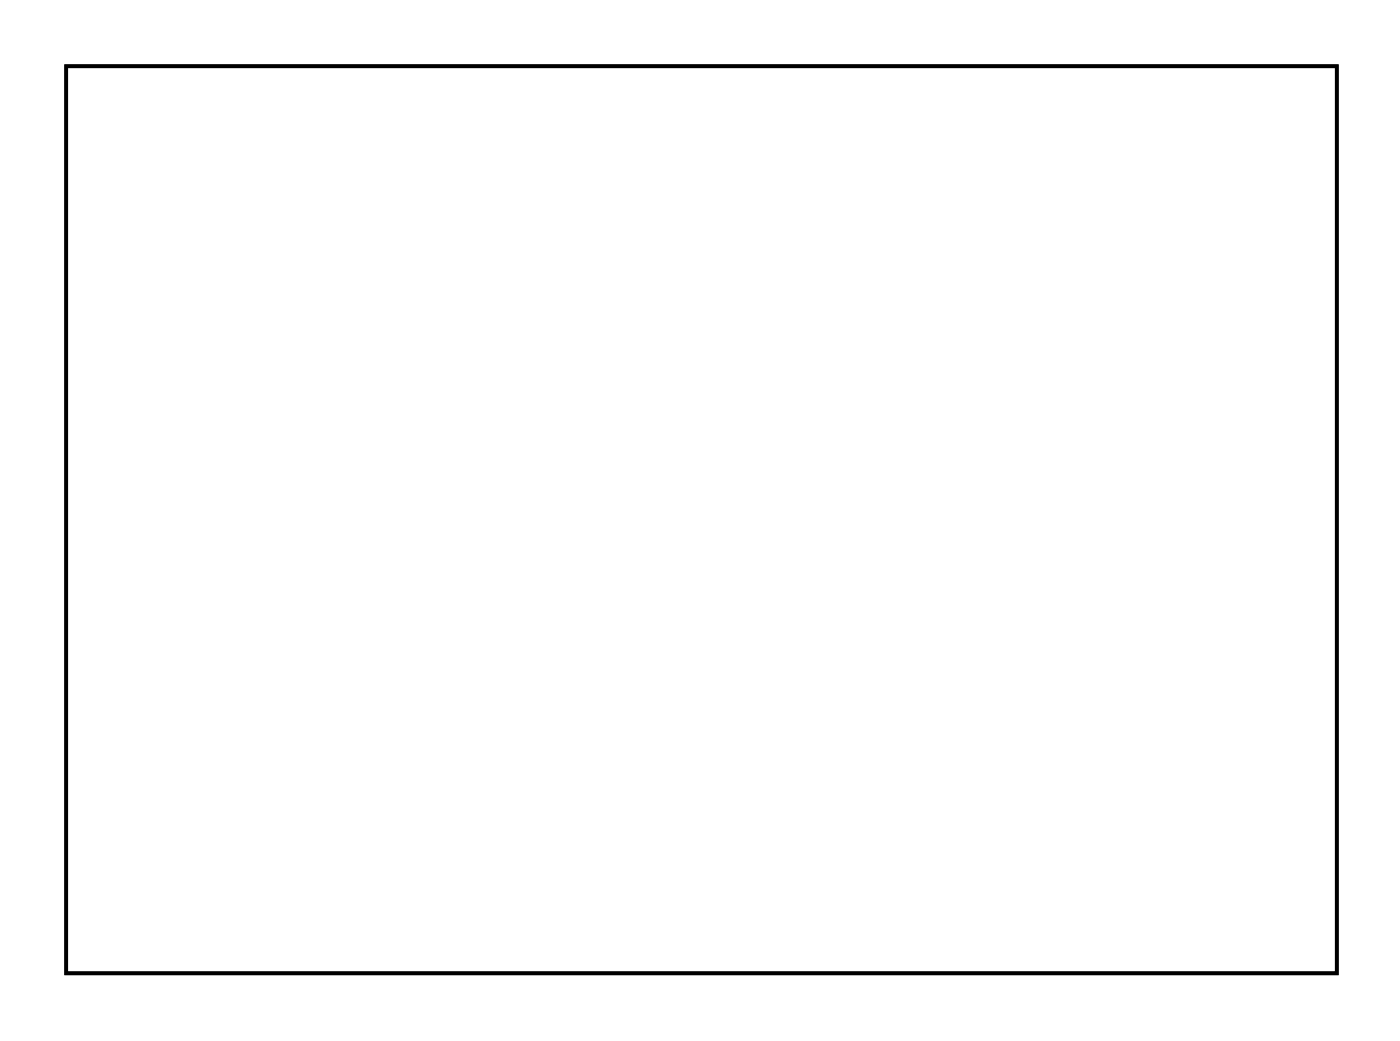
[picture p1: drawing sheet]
<svg xmlns="http://www.w3.org/2000/svg" width="77mm" height="57mm" viewBox="0 0 77 57" stroke-linecap="round" stroke-linejoin="round" font-family="sans-serif">
<path d="M3.6 3.6h69.8v49.8h-69.8z" fill="none" stroke="#000" stroke-width=".2"/>
<path d="M3.6 3.6h69.8v49.8h-69.8zM3.6 3.6v49.8h69.8v-49.8z" fill="#000"/>
<circle cx="11.2" cy="24.2" r=".74" fill="#fff"/>
<circle cx="11.2" cy="24.2" r=".74" fill="none" stroke="#fff" stroke-width=".76" stroke-linecap="butt"/>
<circle cx="11.2" cy="26.7" r=".74" fill="#fff"/>
<circle cx="11.2" cy="26.7" r=".74" fill="none" stroke="#fff" stroke-width=".76" stroke-linecap="butt"/>
<circle cx="11.2" cy="29.2" r=".74" fill="#fff"/>
<circle cx="11.2" cy="29.2" r=".74" fill="none" stroke="#fff" stroke-width=".76" stroke-linecap="butt"/>
<circle cx="11.2" cy="31.8" r=".74" fill="#fff"/>
<circle cx="11.2" cy="31.8" r=".74" fill="none" stroke="#fff" stroke-width=".76" stroke-linecap="butt"/>
<circle cx="8.7" cy="24.2" r=".74" fill="#fff"/>
<circle cx="8.7" cy="24.2" r=".74" fill="none" stroke="#fff" stroke-width=".76" stroke-linecap="butt"/>
<circle cx="8.7" cy="26.7" r=".74" fill="#fff"/>
<circle cx="8.7" cy="26.7" r=".74" fill="none" stroke="#fff" stroke-width=".76" stroke-linecap="butt"/>
<circle cx="8.7" cy="29.2" r=".74" fill="#fff"/>
<circle cx="8.7" cy="29.2" r=".74" fill="none" stroke="#fff" stroke-width=".76" stroke-linecap="butt"/>
<circle cx="8.7" cy="31.8" r=".74" fill="#fff"/>
<circle cx="8.7" cy="31.8" r=".74" fill="none" stroke="#fff" stroke-width=".76" stroke-linecap="butt"/>
<circle cx="18.8" cy="21" r=".74" fill="#fff"/>
<circle cx="18.8" cy="21" r=".74" fill="none" stroke="#fff" stroke-width=".76" stroke-linecap="butt"/>
<circle cx="48.7" cy="41.3" r=".74" fill="#fff"/>
<circle cx="48.7" cy="41.3" r=".74" fill="none" stroke="#fff" stroke-width=".76" stroke-linecap="butt"/>
<circle cx="38.5" cy="41.3" r=".74" fill="#fff"/>
<circle cx="38.5" cy="41.3" r=".74" fill="none" stroke="#fff" stroke-width=".76" stroke-linecap="butt"/>
<circle cx="66.5" cy="12.7" r=".74" fill="#fff"/>
<circle cx="66.5" cy="12.7" r=".74" fill="none" stroke="#fff" stroke-width=".76" stroke-linecap="butt"/>
<circle cx="63.9" cy="12.7" r=".74" fill="#fff"/>
<circle cx="63.9" cy="12.7" r=".74" fill="none" stroke="#fff" stroke-width=".76" stroke-linecap="butt"/>
<circle cx="61.4" cy="12.7" r=".74" fill="#fff"/>
<circle cx="61.4" cy="12.7" r=".74" fill="none" stroke="#fff" stroke-width=".76" stroke-linecap="butt"/>
<circle cx="58.9" cy="12.7" r=".74" fill="#fff"/>
<circle cx="58.9" cy="12.7" r=".74" fill="none" stroke="#fff" stroke-width=".76" stroke-linecap="butt"/>
<circle cx="13.8" cy="24.2" r=".74" fill="#fff"/>
<circle cx="13.8" cy="24.2" r=".74" fill="none" stroke="#fff" stroke-width=".76" stroke-linecap="butt"/>
<circle cx="13.8" cy="26.7" r=".74" fill="#fff"/>
<circle cx="13.8" cy="26.7" r=".74" fill="none" stroke="#fff" stroke-width=".76" stroke-linecap="butt"/>
<circle cx="13.8" cy="29.2" r=".74" fill="#fff"/>
<circle cx="13.8" cy="29.2" r=".74" fill="none" stroke="#fff" stroke-width=".76" stroke-linecap="butt"/>
<circle cx="13.8" cy="31.8" r=".74" fill="#fff"/>
<circle cx="13.8" cy="31.8" r=".74" fill="none" stroke="#fff" stroke-width=".76" stroke-linecap="butt"/>
<circle cx="18.8" cy="48.3" r=".74" fill="#fff"/>
<circle cx="18.8" cy="48.3" r=".74" fill="none" stroke="#fff" stroke-width=".76" stroke-linecap="butt"/>
<path d="M32.1 45.1h1.4v1.4h-1.4z" fill="#fff"/>
<path d="M32.1 45.1h1.4v1.4h-1.4z" fill="none" stroke="#fff" stroke-width=".76" stroke-linecap="butt"/>
<circle cx="32.8" cy="45.8" r=".7" fill="#fff"/>
<circle cx="32.8" cy="45.8" r=".7" fill="none" stroke="#fff" stroke-width=".76" stroke-linecap="butt"/>
<circle cx="25.2" cy="45.8" r=".7" fill="#fff"/>
<circle cx="25.2" cy="45.8" r=".7" fill="none" stroke="#fff" stroke-width=".76" stroke-linecap="butt"/>
<circle cx="32.8" cy="43.2" r=".7" fill="#fff"/>
<circle cx="32.8" cy="43.2" r=".7" fill="none" stroke="#fff" stroke-width=".76" stroke-linecap="butt"/>
<circle cx="25.2" cy="43.2" r=".7" fill="#fff"/>
<circle cx="25.2" cy="43.2" r=".7" fill="none" stroke="#fff" stroke-width=".76" stroke-linecap="butt"/>
<circle cx="32.8" cy="40.7" r=".7" fill="#fff"/>
<circle cx="32.8" cy="40.7" r=".7" fill="none" stroke="#fff" stroke-width=".76" stroke-linecap="butt"/>
<circle cx="25.2" cy="40.7" r=".7" fill="#fff"/>
<circle cx="25.2" cy="40.7" r=".7" fill="none" stroke="#fff" stroke-width=".76" stroke-linecap="butt"/>
<circle cx="32.8" cy="38.1" r=".7" fill="#fff"/>
<circle cx="32.8" cy="38.1" r=".7" fill="none" stroke="#fff" stroke-width=".76" stroke-linecap="butt"/>
<circle cx="25.2" cy="38.1" r=".7" fill="#fff"/>
<circle cx="25.2" cy="38.1" r=".7" fill="none" stroke="#fff" stroke-width=".76" stroke-linecap="butt"/>
<circle cx="32.8" cy="35.6" r=".7" fill="#fff"/>
<circle cx="32.8" cy="35.6" r=".7" fill="none" stroke="#fff" stroke-width=".76" stroke-linecap="butt"/>
<circle cx="25.2" cy="35.6" r=".7" fill="#fff"/>
<circle cx="25.2" cy="35.6" r=".7" fill="none" stroke="#fff" stroke-width=".76" stroke-linecap="butt"/>
<circle cx="32.8" cy="33.1" r=".7" fill="#fff"/>
<circle cx="32.8" cy="33.1" r=".7" fill="none" stroke="#fff" stroke-width=".76" stroke-linecap="butt"/>
<circle cx="25.2" cy="33.1" r=".7" fill="#fff"/>
<circle cx="25.2" cy="33.1" r=".7" fill="none" stroke="#fff" stroke-width=".76" stroke-linecap="butt"/>
<circle cx="32.8" cy="30.5" r=".7" fill="#fff"/>
<circle cx="32.8" cy="30.5" r=".7" fill="none" stroke="#fff" stroke-width=".76" stroke-linecap="butt"/>
<circle cx="25.2" cy="30.5" r=".7" fill="#fff"/>
<circle cx="25.2" cy="30.5" r=".7" fill="none" stroke="#fff" stroke-width=".76" stroke-linecap="butt"/>
<circle cx="32.8" cy="28" r=".7" fill="#fff"/>
<circle cx="32.8" cy="28" r=".7" fill="none" stroke="#fff" stroke-width=".76" stroke-linecap="butt"/>
<circle cx="25.2" cy="28" r=".7" fill="#fff"/>
<circle cx="25.2" cy="28" r=".7" fill="none" stroke="#fff" stroke-width=".76" stroke-linecap="butt"/>
<circle cx="32.8" cy="25.4" r=".7" fill="#fff"/>
<circle cx="32.8" cy="25.4" r=".7" fill="none" stroke="#fff" stroke-width=".76" stroke-linecap="butt"/>
<circle cx="25.2" cy="25.4" r=".7" fill="#fff"/>
<circle cx="25.2" cy="25.4" r=".7" fill="none" stroke="#fff" stroke-width=".76" stroke-linecap="butt"/>
<circle cx="32.8" cy="22.9" r=".7" fill="#fff"/>
<circle cx="32.8" cy="22.9" r=".7" fill="none" stroke="#fff" stroke-width=".76" stroke-linecap="butt"/>
<circle cx="25.2" cy="22.9" r=".7" fill="#fff"/>
<circle cx="25.2" cy="22.9" r=".7" fill="none" stroke="#fff" stroke-width=".76" stroke-linecap="butt"/>
<circle cx="32.8" cy="20.4" r=".7" fill="#fff"/>
<circle cx="32.8" cy="20.4" r=".7" fill="none" stroke="#fff" stroke-width=".76" stroke-linecap="butt"/>
<circle cx="25.2" cy="20.4" r=".7" fill="#fff"/>
<circle cx="25.2" cy="20.4" r=".7" fill="none" stroke="#fff" stroke-width=".76" stroke-linecap="butt"/>
<circle cx="32.8" cy="17.8" r=".7" fill="#fff"/>
<circle cx="32.8" cy="17.8" r=".7" fill="none" stroke="#fff" stroke-width=".76" stroke-linecap="butt"/>
<circle cx="25.2" cy="17.8" r=".7" fill="#fff"/>
<circle cx="25.2" cy="17.8" r=".7" fill="none" stroke="#fff" stroke-width=".76" stroke-linecap="butt"/>
<circle cx="32.8" cy="15.3" r=".7" fill="#fff"/>
<circle cx="32.8" cy="15.3" r=".7" fill="none" stroke="#fff" stroke-width=".76" stroke-linecap="butt"/>
<circle cx="25.2" cy="15.3" r=".7" fill="#fff"/>
<circle cx="25.2" cy="15.3" r=".7" fill="none" stroke="#fff" stroke-width=".76" stroke-linecap="butt"/>
<circle cx="32.8" cy="12.7" r=".7" fill="#fff"/>
<circle cx="32.8" cy="12.7" r=".7" fill="none" stroke="#fff" stroke-width=".76" stroke-linecap="butt"/>
<circle cx="25.2" cy="12.7" r=".7" fill="#fff"/>
<circle cx="25.2" cy="12.7" r=".7" fill="none" stroke="#fff" stroke-width=".76" stroke-linecap="butt"/>
<circle cx="39.8" cy="27.8" r=".65" fill="#fff"/>
<circle cx="39.8" cy="27.8" r=".65" fill="none" stroke="#fff" stroke-width=".75" stroke-linecap="butt"/>
<circle cx="39.8" cy="22.9" r=".65" fill="#fff"/>
<circle cx="39.8" cy="22.9" r=".65" fill="none" stroke="#fff" stroke-width=".75" stroke-linecap="butt"/>
<circle cx="49.3" cy="21" r=".64" fill="#fff"/>
<circle cx="49.3" cy="21" r=".64" fill="none" stroke="#fff" stroke-width=".76" stroke-linecap="butt"/>
<circle cx="44.2" cy="21" r=".64" fill="#fff"/>
<circle cx="44.2" cy="21" r=".64" fill="none" stroke="#fff" stroke-width=".76" stroke-linecap="butt"/>
<circle cx="44.2" cy="29.9" r=".64" fill="#fff"/>
<circle cx="44.2" cy="29.9" r=".64" fill="none" stroke="#fff" stroke-width=".76" stroke-linecap="butt"/>
<circle cx="49.3" cy="29.9" r=".64" fill="#fff"/>
<circle cx="49.3" cy="29.9" r=".64" fill="none" stroke="#fff" stroke-width=".76" stroke-linecap="butt"/>
<circle cx="36" cy="9.6" r=".57" fill="#fff"/>
<circle cx="36" cy="9.6" r=".57" fill="none" stroke="#fff" stroke-width=".76" stroke-linecap="butt"/>
<circle cx="38" cy="9.6" r=".57" fill="#fff"/>
<circle cx="38" cy="9.6" r=".57" fill="none" stroke="#fff" stroke-width=".76" stroke-linecap="butt"/>
<circle cx="40" cy="9.6" r=".57" fill="#fff"/>
<circle cx="40" cy="9.6" r=".57" fill="none" stroke="#fff" stroke-width=".76" stroke-linecap="butt"/>
<circle cx="42" cy="9.6" r=".57" fill="#fff"/>
<circle cx="42" cy="9.6" r=".57" fill="none" stroke="#fff" stroke-width=".76" stroke-linecap="butt"/>
<circle cx="33.5" cy="9.6" r=".7" fill="#fff"/>
<circle cx="33.5" cy="9.6" r=".7" fill="none" stroke="#fff" stroke-width=".76" stroke-linecap="butt"/>
<circle cx="23.3" cy="9.6" r=".7" fill="#fff"/>
<circle cx="23.3" cy="9.6" r=".7" fill="none" stroke="#fff" stroke-width=".76" stroke-linecap="butt"/>
<circle cx="49.3" cy="14.6" r=".7" fill="#fff"/>
<circle cx="49.3" cy="14.6" r=".7" fill="none" stroke="#fff" stroke-width=".76" stroke-linecap="butt"/>
<circle cx="39.2" cy="14.6" r=".7" fill="#fff"/>
<circle cx="39.2" cy="14.6" r=".7" fill="none" stroke="#fff" stroke-width=".76" stroke-linecap="butt"/>
<circle cx="49.3" cy="17.2" r=".7" fill="#fff"/>
<circle cx="49.3" cy="17.2" r=".7" fill="none" stroke="#fff" stroke-width=".76" stroke-linecap="butt"/>
<circle cx="39.2" cy="17.2" r=".7" fill="#fff"/>
<circle cx="39.2" cy="17.2" r=".7" fill="none" stroke="#fff" stroke-width=".76" stroke-linecap="butt"/>
<circle cx="48.7" cy="45.8" r=".7" fill="#fff"/>
<circle cx="48.7" cy="45.8" r=".7" fill="none" stroke="#fff" stroke-width=".76" stroke-linecap="butt"/>
<circle cx="38.5" cy="45.8" r=".7" fill="#fff"/>
<circle cx="38.5" cy="45.8" r=".7" fill="none" stroke="#fff" stroke-width=".76" stroke-linecap="butt"/>
</svg>
